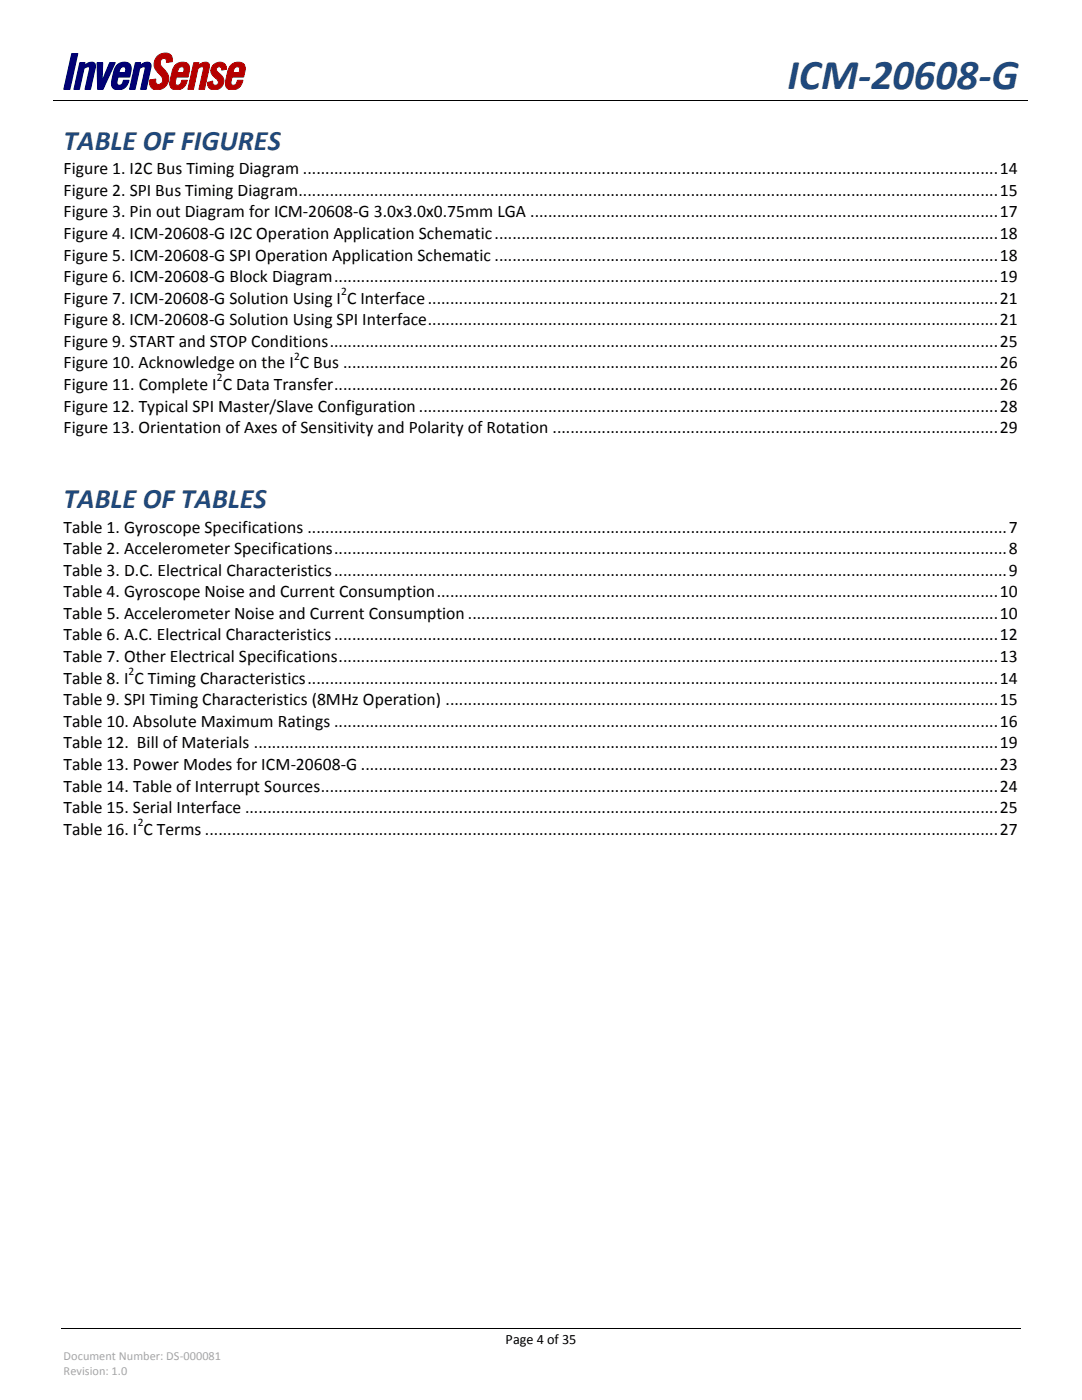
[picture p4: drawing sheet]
<svg xmlns="http://www.w3.org/2000/svg" width="216mm" height="279mm" viewBox="0 0 216 279" stroke-linecap="round" stroke-linejoin="round" font-family="sans-serif">
<defs><g id="words">
<text font-size="8.5" fill="#1f497d" x="157.2" y="17.8">ICM-20608-G</text>
<g font-size="5.6" fill="#1f497d">
<text x="12.7" y="29.9">TABLE OF FIGURES</text>
<text x="12.7" y="101.4">TABLE OF TABLES</text>
</g>
<g font-size="3.5">
<text x="12.7" y="34.8">Figure 1. I2C Bus Timing Diagram ............................................................................................................................................................14</text>
<text x="12.7" y="39.1">Figure 2. SPI Bus Timing Diagram.............................................................................................................................................................15</text>
<text x="12.7" y="43.4">Figure 3. Pin out Diagram for ICM-20608-G 3.0x3.0x0.75mm LGA .........................................................................................................17</text>
<text x="12.7" y="47.7">Figure 4. ICM-20608-G I2C Operation Application Schematic.................................................................................................................18</text>
<text x="12.7" y="52">Figure 5. ICM-20608-G SPI Operation Application Schematic .................................................................................................................18</text>
<text x="12.7" y="56.3">Figure 6. ICM-20608-G Block Diagram.....................................................................................................................................................19</text>
<text x="12.7" y="60.6">Figure 7. ICM-20608-G Solution Using I C Interface................................................................................................................................21</text>
<text x="12.7" y="64.9">Figure 8. ICM-20608-G Solution Using SPI Interface................................................................................................................................21</text>
<text x="12.7" y="69.3">Figure 9. START and STOP Conditions......................................................................................................................................................25</text>
<text x="12.7" y="73.5">Figure 10. Acknowledge on the I C Bus ...................................................................................................................................................26</text>
<text x="12.7" y="77.9">Figure 11. Complete I C Data Transfer.....................................................................................................................................................26</text>
<text x="12.7" y="82.2">Figure 12. Typical SPI Master/Slave Configuration ..................................................................................................................................28</text>
<text x="12.7" y="86.5">Figure 13. Orientation of Axes of Sensitivity and Polarity of Rotation ....................................................................................................29</text>
<text x="12.7" y="106.3">Table 1. Gyroscope Specifications .............................................................................................................................................................7</text>
<text x="12.7" y="110.6">Table 2. Accelerometer Specifications.......................................................................................................................................................8</text>
<text x="12.7" y="114.9">Table 3. D.C. Electrical Characteristics.......................................................................................................................................................9</text>
<text x="12.7" y="119.2">Table 4. Gyroscope Noise and Current Consumption..............................................................................................................................10</text>
<text x="12.7" y="123.5">Table 5. Accelerometer Noise and Current Consumption .......................................................................................................................10</text>
<text x="12.7" y="127.8">Table 6. A.C. Electrical Characteristics.....................................................................................................................................................12</text>
<text x="12.7" y="132.1">Table 7. Other Electrical Specifications....................................................................................................................................................13</text>
<text x="12.7" y="136.5">Table 8. I C Timing Characteristics...........................................................................................................................................................14</text>
<text x="12.7" y="140.7">Table 9. SPI Timing Characteristics (8MHz Operation) ............................................................................................................................15</text>
<text x="12.7" y="145.1">Table 10. Absolute Maximum Ratings .....................................................................................................................................................16</text>
<text x="12.7" y="149.4">Table 12. Bill of Materials .......................................................................................................................................................................19</text>
<text x="12.7" y="153.7">Table 13. Power Modes for ICM-20608-G ...............................................................................................................................................23</text>
<text x="12.7" y="158">Table 14. Table of Interrupt Sources........................................................................................................................................................24</text>
<text x="12.7" y="162.3">Table 15. Serial Interface .........................................................................................................................................................................25</text>
<text x="12.7" y="166.6">Table 16. I C Terms ..................................................................................................................................................................................27</text>
</g>
<text font-size="2.8" x="100.9" y="268.3">Page 4 of 35</text>
<g font-size="2.5" fill="#a6a6a6">
<text x="12.7" y="271.4">Document Number: DS-000081</text>
<text x="12.7" y="274.4">Revision: 1.0</text>
</g>
<g font-size="2.3">
<text x="68.1" y="58.9">2</text>
<text x="58.7" y="71.8">2</text>
<text x="43.3" y="76.1">2</text>
<text x="25.7" y="134.7">2</text>
<text x="27.5" y="164.8">2</text>
</g>
</g></defs>
<path d="M10.5 20.2h194.6M12.2 265.2h191.5" fill="none" stroke="#000" stroke-width=".2"/>
<path d="M58.5 20.1h.2v.1h-.2z" fill-rule="evenodd" fill="#000"/>
<g fill="#000073" stroke="#000073" stroke-width=".2">
<path d="M14.3 10.7h1.2l-1.6 7.1h-1.2z" fill-rule="evenodd"/>
<path d="M15.9 12.5h1.1l-.2 .5a1.57 1.57 0 0 1 2.1-.3l.1 .8-.9 4.3h-1.1l.9-4.1-.1-.2-.2-.2-.8 .4-1 4.1h-1.1z" fill-rule="evenodd"/>
<path d="M19.4 12.5h1.1l-.1 3.6 1.5-3.6h1.1l-2.4 5.3h-1.1z" fill-rule="evenodd"/>
<path d="M24.1 13.5l-.3 1h1.2v-.3a.57 .57 0 0 0-.1-.8 .57 .57 0 0 0-.8 .1zM23.4 13a1.73 1.73 0 0 1 2.7 .1l.1 1-.3 1.3h-2.4l-.1 .7a.61 .61 0 0 0 .4 1 .61 .61 0 0 0 .7-.7l.1-.4h1.1a1.99 1.99 0 0 1-1.2 1.8 1.99 1.99 0 0 1-2.1-.4l-.2-.6 .1-.9 .6-2.2z" fill-rule="evenodd"/>
<path d="M27 12.5h1.1l-.1 .5a1.56 1.56 0 0 1 2-.3l.2 .6-1 4.5h-1.1l.9-4.1v-.2l-.3-.2-.8 .4-.9 4.1h-1.2z" fill-rule="evenodd"/>
</g>
<g fill="#b50000" stroke="#b50000" stroke-width=".2">
<path d="M31.5 11.2a1.85 1.85 0 0 1 2.8 .1l.1 1-1.2 .2a.64 .64 0 0 0-.6-.9 .64 .64 0 0 0-.6 .8 2.73 2.73 0 0 0 1.1 1.9 2.18 2.18 0 0 1 0 2.9 2.18 2.18 0 0 1-2.9 .2l-.3-.6v-.9l1.2-.1a.74 .74 0 0 0 .5 1.1 .74 .74 0 0 0 .9-.9 5.9 5.9 0 0 0-1.5-2.2 2.2 2.2 0 0 1 .5-2.6z" fill-rule="evenodd"/>
<path d="M35.8 13.5l-.4 1h1.2l.1-.3a.57 .57 0 0 0-.1-.8 .57 .57 0 0 0-.8 .1zM35 13a1.73 1.73 0 0 1 2.8 .1v1l-.3 1.3h-2.3l-.2 .7a.61 .61 0 0 0 .4 1 .61 .61 0 0 0 .8-.7l.1-.4h1.1a1.99 1.99 0 0 1-1.3 1.8 1.99 1.99 0 0 1-2.1-.4l-.1-.6 .1-.9 .5-2.2z" fill-rule="evenodd"/>
<path d="M38.7 12.5h1l-.1 .5a1.57 1.57 0 0 1 2.1-.3l.1 .8-1 4.3h-1.1l.9-4.1v-.2l-.3-.2-.8 .4-.9 4.1h-1.1z" fill-rule="evenodd"/>
<path d="M42.5 13a1.47 1.47 0 0 1 1.5-.6 1.47 1.47 0 0 1 1.2 1.2v.2l-1 .2a.57 .57 0 0 0-.4-.7 .57 .57 0 0 0-.7 .5 .57 .57 0 0 0 .4 .6l.1 .2a1.78 1.78 0 0 1 .7 2.6 1.78 1.78 0 0 1-2.7 .2l-.2-1 1-.2a.62 .62 0 0 0 .4 .8 .62 .62 0 0 0 .8-.4 .62 .62 0 0 0-.3-.8l-.3-.3a1.58 1.58 0 0 1-.5-2.5z" fill-rule="evenodd"/>
<path d="M46.9 13.5l-.4 1h1.2l.1-.3a.57 .57 0 0 0-.1-.8 .57 .57 0 0 0-.8 .1zM46.1 13a1.72 1.72 0 0 1 2.7 .1l.1 .7-.3 1.6h-2.3l-.2 .7a.61 .61 0 0 0 .4 1 .61 .61 0 0 0 .8-.7l.1-.4h1.1a1.99 1.99 0 0 1-1.3 1.8 1.99 1.99 0 0 1-2.1-.4l-.1-.9 .4-2.1 .4-1z" fill-rule="evenodd"/>
</g>
<use href="#words"/>
</svg>
